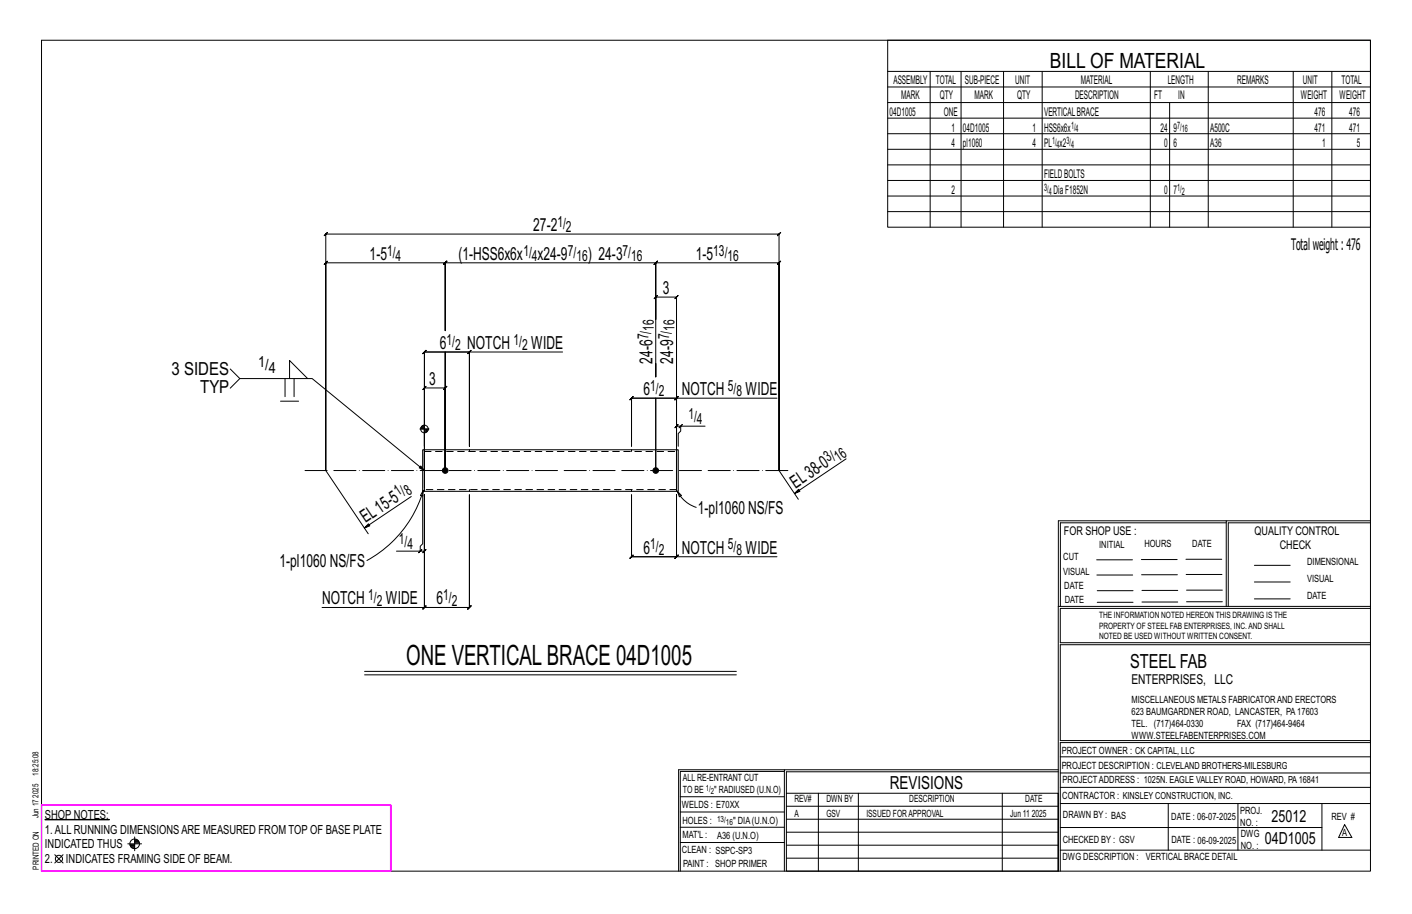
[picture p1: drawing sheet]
<svg xmlns="http://www.w3.org/2000/svg" width="432mm" height="279mm" viewBox="0 0 432 279" stroke-linecap="round" stroke-linejoin="round" font-family="sans-serif">
<defs><g id="words">
<text font-size="8.6" x="124.2" y="203.3">ONE VERTICALBRACE 04D1005</text>
<text font-size="6.4" x="321.1" y="20.7">BILL OF MATERIAL</text>
<text font-size="5.9" x="345.6" y="204.1">STEEL FAB</text>
<g font-size="5.5">
<text x="163.1" y="70.6">27-2</text>
<text x="113" y="79.3">1-5</text>
<text x="140.2" y="79.3">(1-HSS6x6x</text>
<text x="164.4" y="79.3">x24-9</text>
<text x="179.7" y="79.3">) 24-3</text>
<text x="212.8" y="79.3">1-5</text>
<text x="202.7" y="89.8">3</text>
<text x="134.5" y="106.6">6</text>
<text x="142.9" y="106.6">NOTCH</text>
<text x="162.4" y="106.6">WIDE</text>
<text x="199.5" y="111.1" transform="rotate(-90 199.5 111.1)">24-6</text>
<text x="205.9" y="111.1" transform="rotate(-90 205.9 111.1)">24-9</text>
<text x="52.5" y="114.7">3 SIDES</text>
<text x="131.3" y="117.6">3</text>
<text x="61.2" y="120.3">TYP</text>
<text x="196.8" y="120.7">6</text>
<text x="208.5" y="120.7">NOTCH</text>
<text x="228" y="120.7">WIDE</text>
<text x="243.3" y="149.5" transform="rotate(-34 243.3 149.5)">EL38-0</text>
<text x="111.8" y="160" transform="rotate(-34 111.8 160)">EL15-5</text>
<text x="213.4" y="157">1-pl1060 NS/FS</text>
<text x="85.4" y="173.3">1-pl1060 NS/FS</text>
<text x="196.8" y="169.2">6</text>
<text x="208.5" y="169.2">NOTCH</text>
<text x="228" y="169.2">WIDE</text>
<text x="98.5" y="184.7">NOTCH</text>
<text x="118" y="184.7">WIDE</text>
<text x="133.5" y="184.7">6</text>
<text x="272.2" y="241.1">REVISIONS</text>
</g>
<g font-size="5.1">
<text x="388.9" y="251.3">25012</text>
<text x="386.8" y="258.1">04D1005</text>
</g>
<text font-size="4.9" x="394.8" y="76.4">Totalweight : 476</text>
<g font-size="4.7">
<text x="170.4" y="69.3">1/</text>
<text x="173.1" y="71">2</text>
<text x="118.4" y="78.1">1/</text>
<text x="121" y="79.8">4</text>
<text x="160.1" y="78.1">1/</text>
<text x="162.7" y="79.8">4</text>
<text x="173.6" y="78.1">7/</text>
<text x="176.2" y="79.8">16</text>
<text x="190.4" y="78.1">7/</text>
<text x="193" y="79.8">16</text>
<text x="218.1" y="78.1">13/</text>
<text x="222.5" y="79.8">16</text>
<text x="200" y="101.1" transform="rotate(-90 200 101.1)">16</text>
<text x="206.3" y="101.1" transform="rotate(-90 206.3 101.1)">16</text>
<text x="136.6" y="105.4">1/</text>
<text x="139.2" y="107">2</text>
<text x="157" y="105.4">1/</text>
<text x="159.7" y="107">2</text>
<text x="198.3" y="103.7" transform="rotate(-90 198.3 103.7)">7/</text>
<text x="204.6" y="103.7" transform="rotate(-90 204.6 103.7)">7/</text>
<text x="79" y="112.2">1/</text>
<text x="82.2" y="113.9">4</text>
<text x="198.9" y="119.5">1/</text>
<text x="222.6" y="119.5">5/</text>
<text x="201.5" y="121.1">2</text>
<text x="225.2" y="121.1">8</text>
<text x="210.5" y="128">1/</text>
<text x="213.1" y="129.7">4</text>
<text x="253.3" y="141.2" transform="rotate(-34 253.3 141.2)">3/</text>
<text x="256.4" y="141.1" transform="rotate(-34 256.4 141.1)">16</text>
<text x="121.8" y="151.8" transform="rotate(-34 121.8 151.8)">1/</text>
<text x="124.9" y="151.7" transform="rotate(-34 124.9 151.7)">8</text>
<text x="122" y="166.2">1/</text>
<text x="124.6" y="167.9">4</text>
<text x="198.9" y="168">1/</text>
<text x="222.6" y="168">5/</text>
<text x="201.5" y="169.6">2</text>
<text x="225.2" y="169.6">8</text>
<text x="112.6" y="183.5">1/</text>
<text x="115.2" y="185.1">2</text>
<text x="135.5" y="183.5">1/</text>
<text x="138.1" y="185.1">2</text>
</g>
<text font-size="4.2" x="346" y="209.1">ENTERPRISES, LLC</text>
<g font-size="3.8">
<text x="13.8" y="250.3">SHOP NOTES:</text>
<text x="13.8" y="254.8">1.ALL RUNNING DIMENSIONSARE MEASURED FROM TOP OF BASE PLATE</text>
<text x="13.8" y="263.9">2.</text>
<text x="13.8" y="259.3">INDICATED THUS</text>
<text x="20.2" y="263.9">INDICATES FRAMING SIDE OF BEAM.</text>
</g>
<g font-size="3.7">
<text x="273.2" y="25.6">ASSEMBLY</text>
<text x="286.2" y="25.6">TOTAL</text>
<text x="295.1" y="25.6">SUB-PIECE</text>
<text x="310.4" y="25.6">UNIT</text>
<text x="330.5" y="25.6">MATERIAL</text>
<text x="357.1" y="25.6">LENGTH</text>
<text x="378.3" y="25.6">REMARKS</text>
<text x="398.4" y="25.6">UNIT</text>
<text x="410.2" y="25.6">TOTAL</text>
<text x="272.1" y="35.5">04D1005</text>
<text x="275.6" y="30.4">MARK</text>
<text x="287.4" y="30.4">QTY</text>
<text x="288.6" y="35.5">ONE</text>
<text x="298" y="30.4">MARK</text>
<text x="311" y="30.4">QTY</text>
<text x="319.3" y="35.5">VERTICALBRACE</text>
<text x="328.7" y="30.4">DESCRIPTION</text>
<text x="353" y="30.4">FT</text>
<text x="360.3" y="30.4">IN</text>
<text x="397.8" y="30.4">WEIGHT</text>
<text x="402" y="35.5">476</text>
<text x="409.6" y="30.4">WEIGHT</text>
<text x="412.6" y="35.5">476</text>
<text x="290.9" y="40.2">1</text>
<text x="294.5" y="40.2">04D1005</text>
<text x="315.8" y="40.2">1</text>
<text x="319.3" y="40.2">HSS6x6x</text>
<text x="354.9" y="40.2">24</text>
<text x="358.9" y="40.2">9</text>
<text x="370.1" y="40.2">A500C</text>
<text x="402" y="40.2">471</text>
<text x="412.6" y="40.2">471</text>
<text x="290.9" y="45">4</text>
<text x="294.5" y="45">pl1060</text>
<text x="315.8" y="45">4</text>
<text x="319.3" y="45">PL x2</text>
<text x="356" y="45">0</text>
<text x="358.9" y="45">6</text>
<text x="370.1" y="45">A36</text>
<text x="404.3" y="45">1</text>
<text x="415" y="45">5</text>
<text x="290.9" y="59.3">2</text>
<text x="319.3" y="54.5">FIELDBOLTS</text>
<text x="322.2" y="59.3">DiaF1852N</text>
<text x="356" y="59.3">0</text>
<text x="358.9" y="59.3">7</text>
<text x="325.3" y="163.4">FOR SHOP USE :</text>
<text x="383.7" y="163.4">QUALITY CONTROL</text>
<text x="391.4" y="167.8">CHECK</text>
</g>
<g font-size="3.1">
<text x="327.5" y="39.4">1/</text>
<text x="328.9" y="40.5">4</text>
<text x="360" y="39.4">7/</text>
<text x="361.4" y="40.5">16</text>
<text x="321.7" y="44.1">1/</text>
<text x="323.1" y="45.3">4</text>
<text x="326.1" y="44.1">3/</text>
<text x="327.5" y="45.3">4</text>
<text x="319.3" y="58.4">3/</text>
<text x="320.7" y="59.5">4</text>
<text x="360" y="58.4">1/</text>
<text x="361.4" y="59.5">2</text>
<text x="336.2" y="167.4">INITIAL</text>
<text x="350" y="167.1">HOURS</text>
<text x="364.6" y="167.2">DATE</text>
<text x="325.2" y="171.3">CUT</text>
<text x="399.8" y="172.8">DIMENSIONAL</text>
<text x="325.1" y="175.8">VISUAL</text>
<text x="399.8" y="177.9">VISUAL</text>
<text x="325.5" y="180">DATE</text>
<text x="325.7" y="184.4">DATE</text>
<text x="399.8" y="183.1">DATE</text>
<text x="346" y="215">MISCELLANEOUS METALS FABRICATORAND ERECTORS</text>
<text x="346" y="218.6">623 BAUMGARDNER ROAD, LANCASTER, PA17603</text>
<text x="346" y="225.8">WWW.STEELFABENTERPRISES.COM</text>
<text x="346" y="222.2">TEL. (717)464-0330</text>
<text x="378.3" y="222.2">FAX (717)464-9464</text>
<text x="324.7" y="230.5">PROJECT OWNER : CK CAPITAL, LLC</text>
<text x="208.8" y="238.8">ALL RE-ENTRANT CUT</text>
<text x="324.7" y="235.1">PROJECT DESCRIPTION : CLEVELAND BROTHERS-MILESBURG</text>
<text x="324.9" y="239.5">PROJECTADDRESS : 1025N. EAGLE VALLEY ROAD, HOWARD, PA16841</text>
<text x="208.8" y="242.5">TO BE</text>
<text x="218.4" y="242.5">&quot; RADIUSED (U.N.O)</text>
<text x="242.9" y="245.3">REV#</text>
<text x="252.7" y="245.3">DWN BY</text>
<text x="278.1" y="245.3">DESCRIPTION</text>
<text x="313.5" y="245.3">DATE</text>
<text x="324.9" y="244.2">CONTRACTOR : KINSLEY CONSTRUCTION, INC.</text>
<text x="208.5" y="247">WELDS : E70XX</text>
<text x="208.7" y="251.7">HOLES :</text>
<text x="224.2" y="251.8">&quot; DIA(U.N.O)</text>
<text x="242.9" y="249.9">A</text>
<text x="252.7" y="249.9">GSV</text>
<text x="264.9" y="249.9">ISSUED FORAPPROVAL</text>
<text x="309" y="249.9">Jun 11</text>
<text x="315.5" y="249.9">2025</text>
<text x="325.1" y="250">DRAWN BY : BAS</text>
<text x="358.2" y="250.5">DATE : 06-07-2025</text>
<text x="379.3" y="248.9">PROJ.</text>
<text x="407.2" y="250.5">REV #</text>
<text x="208.7" y="256.3">MAT'L :</text>
<text x="219.3" y="256.4">A36 (U.N.O)</text>
<text x="325" y="257.6">CHECKED BY : GSV</text>
<text x="358.3" y="257.7">DATE : 06-09-2025</text>
<text x="379.3" y="252.5">NO. :</text>
<text x="379.5" y="255.9">DWG</text>
<text x="410.5" y="255.5">A</text>
<text x="208.6" y="260.7">CLEAN : SSPC-SP3</text>
<text x="324.9" y="262.9">DWG DESCRIPTION :</text>
<text x="350.4" y="263">VERTICAL BRACE DETAIL</text>
<text x="379.5" y="259.5">NO. :</text>
<text x="208.9" y="265">PAINT : SHOP PRIMER</text>
</g>
<g font-size="2.7">
<text x="336.1" y="189">THE INFORMATION NOTED HEREON THIS DRAWING IS THE</text>
<text x="336.1" y="195.4">NOTED BE USED WITHOUT WRITTEN CONSENT.</text>
<text x="336.1" y="192.2">PROPERTY OF STEEL FAB ENTERPRISES, INC.AND SHALL</text>
</g>
<g font-size="2.6">
<text x="215.9" y="241.8">1/</text>
<text x="217.4" y="242.7">2</text>
<text x="219.3" y="251.1">13/</text>
<text x="222" y="252.1">16</text>
</g>
<g font-size="2.5">
<text x="11.7" y="237.1" transform="rotate(-90 11.7 237.1)">18:25:08</text>
<text x="11.8" y="243.8" transform="rotate(-90 11.8 243.8)">2025</text>
<text x="11.8" y="250.1" transform="rotate(-90 11.8 250.1)">Jun 17</text>
<text x="11.9" y="265.8" transform="rotate(-90 11.9 265.8)">PRINTED ON</text>
</g>
</g></defs>
<g fill="#000" stroke="#000" stroke-width=".31">
<path d="M13.8 250.5l19.6 .1z"/>
<circle cx="136.1" cy="143.8" r=".86"/>
<circle cx="200.5" cy="143.8" r=".86"/>
</g>
<g fill="none" stroke="#000" stroke-width=".31">
<path d="M12.7 12.3h406.4v254h-406.4zM271.5 12.3h147.6v57.2h-147.6zM271.5 21.8h147.6M271.5 26.6h147.6M271.5 31.4h147.6M271.5 36.1h147.6M284.5 21.8v47.7M293.9 21.8v47.7M306.9 21.8v47.7M318.7 21.8v47.7M351.8 21.8v47.7M357.7 31.4v38.1"/>
<path d="M369.5 21.8v47.7M395.5 21.8v47.7M407.3 21.8v47.7M271.5 40.9h147.6M271.5 45.6h147.6M271.5 50.4h147.6M271.5 55.2h147.6M271.5 59.9h147.6M99.6 71.6l-.5 .5 1-1-.5 .5h138.6l-.5 .5 1-1-.5 .5v72.2v-63.5l.5-.5-1 1 .5-.5h-37.7l.5-.5-1 1 .5-.5v17.3v-17.3l.5-.5-1 1 .5-.5h-64.4l.5-.5-1 1 .5-.5v20.8v-20.8l.5-.5-1 1 .5-.5h-36.5l.5-.5-1 1 .5-.5v63.5zM271.5 64.7h147.6M206.9 97.6v38.8v-6.1l-.5 .5 1-1-.5 .5h1.3M70.4 112.8l2.9 2.9h22.2l34.3 28.1-1.6-.8 .5-.6 1.1 1.4v-25.2l-.5 .5 1-1-.5 .5h6.3l-.5 .5 1-1-.5 .5v25.2v-36.2v36.2"/>
<path d="M73.3 115.7l-2.9 3M87.2 115.7v5.6M88.5 115.7v-5.5l5.6 5.5M89.9 115.7v5.6M143.5 107.6h-13.7l.5-.5-1 1 .5-.5v28.8v-28.8l-.5 .5 1-1-.5 .5h13.7l-.5 .5 1-1-.5 .5v28.8v-28.8h28.5M144 107.1l-1 1zM200.5 111.1v4.1zM200.5 111.1v4.1v-24.4l-.5 .5 1-1-.5 .5h6.4l-.5 .5 1-1-.5 .5v53M85.8 122.6h5.5M128.4 131.1h2.8M128.7 130.7v.4M128.9 130.3v.8"/>
<path d="M129.2 130.2v.9M129.4 130.1v1M129.6 130v1.1M129.8 129.7v13.1M130 131.1v1.2M130.2 131.1v1.1M130.4 131.1v1M130.6 131.1v.8M130.8 131.1v.5M200.5 121.7v22.1zM206.4 122.2l1-1zM206.9 121.7h-13.8l.5-.5-1 1 .5-.5v14.7v-14.7l-.5 .5 1-1-.5 .5h13.8l-.5 .5 1-1-.5 .5v14.7v-14.7h30.7"/>
<path d="M208.7 129.8l-1 1zM215.6 130.3h-7.4v1.5l-.8 .7v3.9M99.6 143.8l13 19.4M125.8 151.8l-14.4 9.6 1.3-1.3 .4 .6-1.7 .7M129.3 151.2v15l-.8 .8v1.5h-7.3M129.5 149.9l-.2 1.8-.7-.3zM129.5 149.9a36 36 0 0 1-17.3 21.4M129.8 151.2v17.3l.5-.5-1 1 .5-.5h-1.3M207.1 150.2l1.3 1.3-.6 .4zM207.1 150.2l1.2 1.7 1.4 1.5 1.3 .9 1.9 .8M238.2 143.8l5.9 8.8M258.7 140.3l-15.7 10.6 1.2-1.3 .4 .6-1.6 .7"/>
<path d="M375 159.8h-50.7v25.6M375 159.2h-51.3l-.1 107.1M419.1 159.2h-44.1v26.2M419.1 159.8h-43.5v25.6M128 169l1-1zM206.9 170.2l.5-.5-1 1zM206.9 170.2h-13.8l.5-.5-1 1 .5-.5v-19v19l-.5 .5 1-1-.5 .5h13.8l-.5 .5 1-1-.5 .5v-19v19h30.7M335.4 171.1h10.9M335.4 175.8h11M349 171h11M349.1 175.7h11M362.7 171h10.9"/>
<path d="M362.7 175.6h11M383.6 172.8h11M383.6 177.9h11M98.5 185.7h31.3v-34.5v34.5l-.5 .5 1-1-.5 .5h13.7l-.5 .5 1-1-.5 .5v-34.5v34.5l.5-.5-1 1 .5-.5h-13.7M129.3 186.2l1-1zM323.7 185.4h95.4M335.5 184.1h11M335.5 180.6h11M349.2 184h11M349.2 180.5h11M362.9 180.4h10.9M362.9 184h10.9"/>
<path d="M383.6 183.1h11M419.1 186h-94.9v10.5h94.9M419.1 197.1h-94.9v29.3h94.9v.6h-94.9v39.3M111.5 205.2h113.7M111.5 206.3h113.7M239.9 235.8h-31.9v30.5M239.9 235.3h-32.4v31M323.6 235.3h-83.7v31M323.6 235.9h-83.1v6.6M324.2 236.3h94.9M324.2 231.4h94.9M39.1 258h4.2"/>
<path d="M39.7 258.2h1.5M39.8 258.4h1.4M39.9 258.7h1.3M40.1 258.9h1.1M40.4 259.2h.8M41.2 255.8v4.3M41.2 257.7h1.4M41.2 257.2h1.3M41.2 257.5h1.4M41.2 256.7h.8M41.2 257h1.1M208 252.9h31.9"/>
<path d="M208 257.5h31.9M208 243.6h31.9M208 248.2h31.9M240.5 242.5h83.1v23.8h-83.1zM240.5 258.4h83.1M240.5 254.4h83.1M240.5 250.4h83.1M240.5 246.5h83.1M250.3 242.5v23.8M262.5 242.5v23.8M306.5 242.5v23.8M324.2 253h80.1"/>
<path d="M324.2 245.6h94.9M324.2 259.9h94.9M324.2 240.7h94.9M357.3 245.6v14.3M378.6 245.6v14.3M404.3 245.6v14.3M411.2 252.1l2.2 3.9h-4zM16.8 261.3l2.5 2.5M19.3 261.3l-2.5 2.5M240.5 262.3h83.1"/>
<circle cx="129.8" cy="131.1" r="1.16"/>
<circle cx="41.2" cy="258" r="1.47"/>
<circle cx="18" cy="262.5" r="1.1"/>
</g>
<path d="M12.7 246.1h106.8v20.2h-106.8z" fill="none" stroke="#f0f" stroke-width=".5"/>
<path d="M129.3 137.5h.5v12.7h-.5zM129.8 138.5v10.6M129.8 137.5h77.1M206.9 137.5h.5v12.7h-.5zM206.9 138.5v10.6M129.8 150.2h77.1" fill="none" stroke="#000" stroke-width=".32"/>
<path d="M129.8 138h77.1M143.5 137.5v.5M193.1 138v-.5M143.5 149.7v.5M193.1 150.2v-.5M206.9 149.7h-77.1" fill="none" stroke="#000" stroke-width=".31" stroke-dasharray="2 1.4"/>
<path d="M93.3 143.8h148.4" fill="none" stroke="#000" stroke-width=".31" stroke-dasharray="6.8 1 0 1"/>
<use href="#words"/>
</svg>
